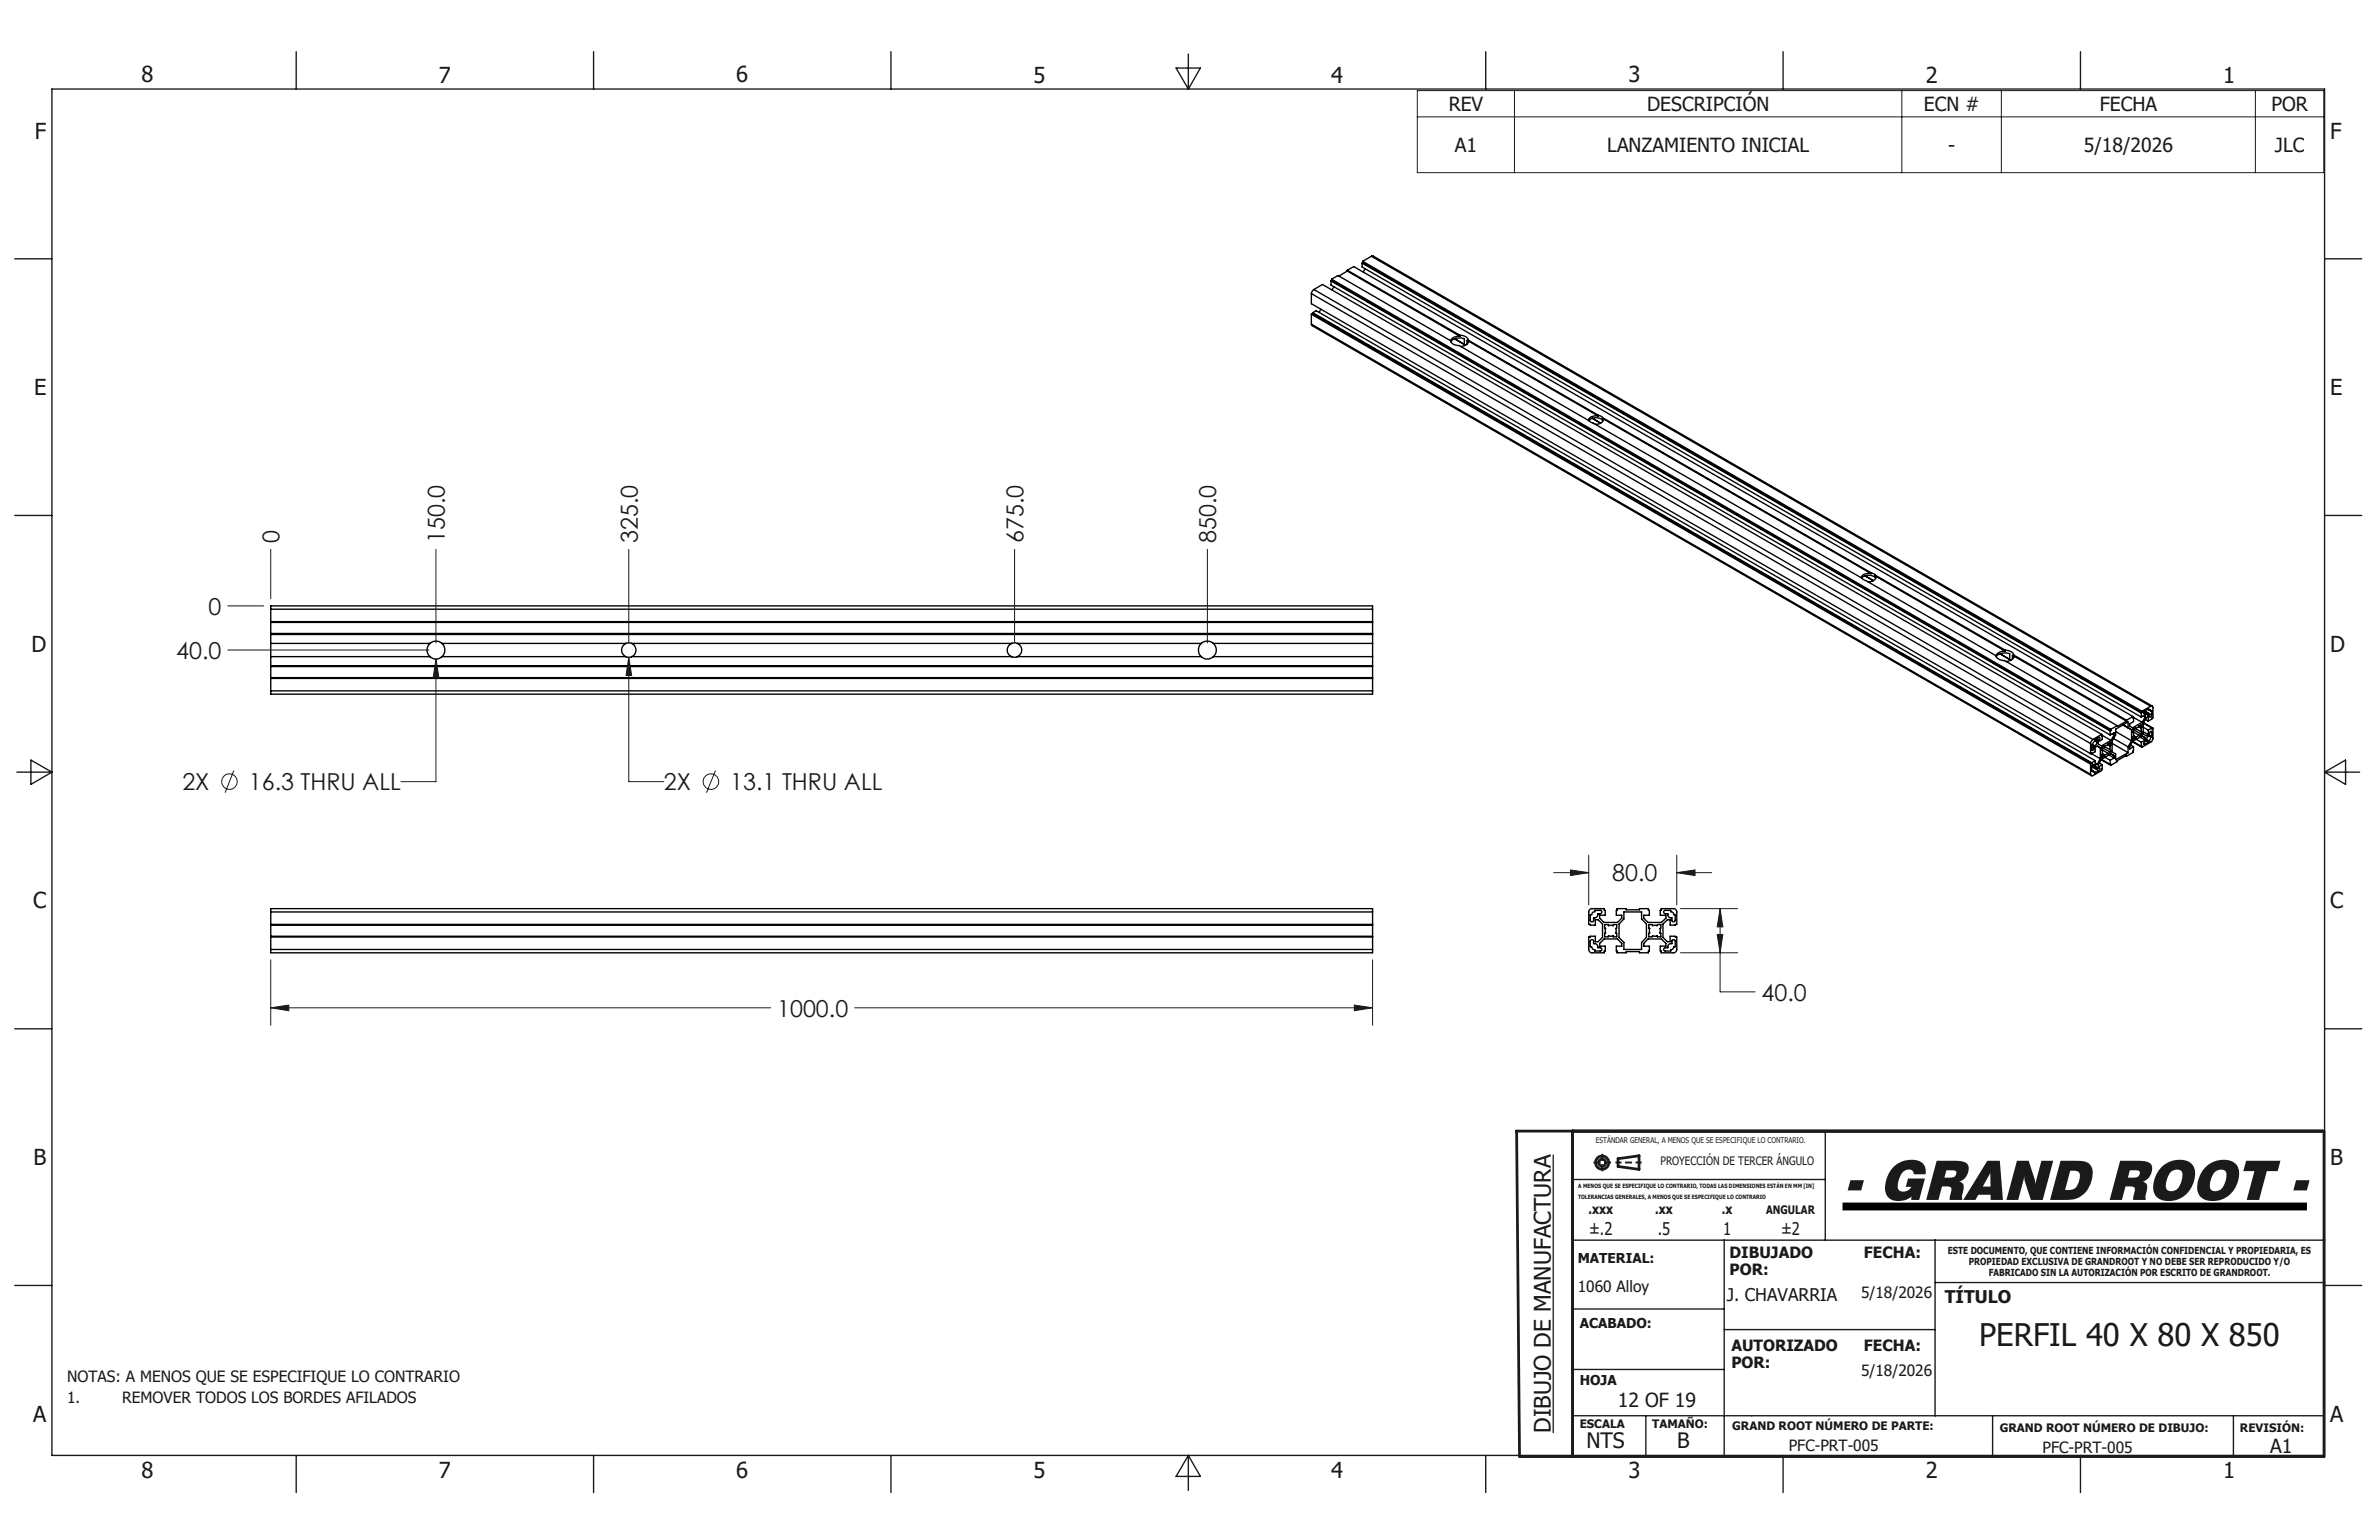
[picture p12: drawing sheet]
<svg xmlns="http://www.w3.org/2000/svg" width="432mm" height="279mm" viewBox="0 0 432 279" stroke-linecap="round" stroke-linejoin="round" font-family="sans-serif">
<defs><g id="words">
<text font-size="10.2" fill="#191924" x="334.4" y="217.7">- GRAND ROOT -</text>
<text font-size="5.6" fill="#191924" x="359.2" y="244.3">PERFIL 40 X 80 X 850</text>
<g font-size="4.2" fill="#191924">
<text x="50.8" y="98.5" transform="rotate(-90 50.8 98.5)">0</text>
<text x="80.8" y="98.5" transform="rotate(-90 80.8 98.5)">150.0</text>
<text x="115.8" y="98.5" transform="rotate(-90 115.8 98.5)">325.0</text>
<text x="185.8" y="98.5" transform="rotate(-90 185.8 98.5)">675.0</text>
<text x="220.8" y="98.5" transform="rotate(-90 220.8 98.5)">850.0</text>
<text x="37.8" y="111.5">0</text>
<text x="32" y="119.5">40.0</text>
<text x="33.1" y="143.4">2X</text>
<text x="45.2" y="143.4">16.3 THRU ALL</text>
<text x="120.5" y="143.4">2X</text>
<text x="132.6" y="143.4">13.1 THRU ALL</text>
<text x="292.6" y="159.9">80.0</text>
<text x="141.1" y="184.4">1000.0</text>
<text x="319.7" y="181.5">40.0</text>
<text x="281.5" y="260" transform="rotate(-90 281.5 260)">DIBUJO DE MANUFACTURA</text>
</g>
<g font-size="4" fill="#191924">
<text x="25.7" y="14.9">8</text>
<text x="79.7" y="15.1">7</text>
<text x="133.6" y="15">6</text>
<text x="187.6" y="15">5</text>
<text x="241.6" y="15.1">4</text>
<text x="295.6" y="15">3</text>
<text x="349.5" y="15">2</text>
<text x="403.5" y="15.1">1</text>
<text x="6.3" y="25.2">F</text>
<text x="423" y="25.2">F</text>
<text x="6.2" y="71.7">E</text>
<text x="423" y="71.7">E</text>
<text x="5.7" y="118.3">D</text>
<text x="423" y="118.3">D</text>
<text x="6" y="164.8">C</text>
<text x="423" y="164.8">C</text>
<text x="6.1" y="211.4">B</text>
<text x="423" y="211.4">B</text>
<text x="6" y="258">A</text>
<text x="423" y="258">A</text>
<text x="25.7" y="268.1">8</text>
<text x="79.7" y="268.1">7</text>
<text x="133.6" y="268.1">6</text>
<text x="187.6" y="268.1">5</text>
<text x="241.6" y="268.1">4</text>
<text x="295.6" y="268.1">3</text>
<text x="349.5" y="268.1">2</text>
<text x="403.5" y="268.1">1</text>
</g>
<g font-size="3.9" fill="#191924">
<text x="287.9" y="262.8">NTS</text>
<text x="304.4" y="262.8">B</text>
</g>
<g font-size="3.5" fill="#191924">
<text x="262.9" y="20.1">REV</text>
<text x="299" y="20.1">DESCRIPCIÓN</text>
<text x="349.2" y="20.1">ECN #</text>
<text x="381.1" y="20.1">FECHA</text>
<text x="412.3" y="20.1">POR</text>
<text x="264.1" y="27.6">A1</text>
<text x="291.7" y="27.6">LANZAMIENTO INICIAL</text>
<text x="353.6" y="27.6">-</text>
<text x="378.2" y="27.6">5/18/2026</text>
<text x="412.9" y="27.6">JLC</text>
<text x="293.6" y="255.2">12 OF 19</text>
<text x="412.1" y="263.6">A1</text>
</g>
<g font-size="3.2" fill="#191924">
<text x="288.4" y="224">±.2</text>
<text x="300.9" y="224">.5</text>
<text x="312.8" y="224">1</text>
<text x="323.3" y="224">±2</text>
<text x="313.4" y="236.1">J. CHAVARRIA</text>
<text x="353" y="236.4">TÍTULO</text>
</g>
<g font-size="2.8" fill="#191924">
<text x="313.9" y="228.2">DIBUJADO</text>
<text x="313.9" y="231.3">POR:</text>
<text x="338.3" y="228.2">FECHA:</text>
<text x="286.4" y="234.5">1060 Alloy</text>
<text x="337.8" y="235.6">5/18/2026</text>
<text x="314.3" y="245.1">AUTORIZADO</text>
<text x="338.3" y="245.1">FECHA:</text>
<text x="12.2" y="250.6">NOTAS: A MENOS QUE SE ESPECIFIQUE LO CONTRARIO</text>
<text x="314.3" y="248.2">POR:</text>
<text x="337.8" y="249.7">5/18/2026</text>
<text x="12.2" y="254.5">1.</text>
<text x="22.2" y="254.5">REMOVER TODOS LOS BORDES AFILADOS</text>
<text x="324.7" y="263.3">PFC-PRT-005</text>
<text x="370.7" y="263.6">PFC-PRT-005</text>
</g>
<g font-size="2.5" fill="#191924">
<text x="288.3" y="220.3">.xxx</text>
<text x="300.4" y="220.3">.xx</text>
<text x="312.5" y="220.3">.x</text>
<text x="286.4" y="229.1">MATERIAL:</text>
<text x="286.7" y="241">ACABADO:</text>
<text x="286.7" y="251.2">HOJA</text>
</g>
<g font-size="2.1" fill="#191924">
<text x="301.4" y="211.4">PROYECCIÓN DE TERCER ÁNGULO</text>
<text x="320.6" y="220.3">ANGULAR</text>
<text x="286.7" y="259">ESCALA</text>
<text x="299.9" y="259">TAMAÑO:</text>
<text x="314.4" y="259.5">GRAND ROOT NÚMERO DE PARTE:</text>
<text x="363" y="259.8">GRAND ROOT NÚMERO DE DIBUJO:</text>
<text x="406.6" y="259.7">REVISIÓN:</text>
</g>
<g font-size="1.8" fill="#191924">
<text x="353.5" y="227.5">ESTE DOCUMENTO, QUE CONTIENE INFORMACIÓN CONFIDENCIAL Y PROPIEDARIA, ES</text>
<text x="357.3" y="229.5">PROPIEDAD EXCLUSIVA DE GRANDROOT Y NO DEBE SER REPRODUCIDO Y/O</text>
<text x="361" y="231.5">FABRICADO SIN LA AUTORIZACIÓN POR ESCRITO DE GRANDROOT.</text>
</g>
<text font-size="1.4" fill="#191924" x="289.7" y="207.3">ESTÁNDAR GENERAL, A MENOS QUE SE ESPECIFIQUE LO CONTRARIO.</text>
<g font-size="1.1" fill="#191924">
<text x="286.5" y="215.6">A MENOS QUE SE ESPECIFIQUE LO CONTRARIO, TODAS LAS DIMENSIONES ESTÁN EN MM [IN]</text>
<text x="286.4" y="217.5">TOLERANCIAS GENERALES, A MENOS QUE SE ESPECIFIQUE LO CONTRARIO</text>
</g>
</g></defs>
<g fill="none" stroke="#000" stroke-width=".25">
<path d="M238 58.8l.2 .3 141.4 81.6M238 53.3l141.4 81.6M238 53.3v1.8l141.4 81.6M238 57v1.8M238 58.8l141.4 81.7M238 57l141.4 81.6M238.3 56.9l-.3 .1M238.3 56.9l141.4 81.6M238.3 56.7v.2M238.3 56.7l141.4 81.7M238.3 56.7l.6-.3 141.4 81.6M238.5 52.5l-.3 .3-.2 .5"/>
<path d="M238.5 52.5l141.4 81.7M238.5 52.5l1.5-.9 141.5 81.6M239.7 56.1l-.3 .6M241.6 51v.7l141.4 81.6M241.6 51l141.4 81.6M241.7 50.7l1.2-.7 20.4 11.8a1.42 1.42 0 0 0 1.5 .9l23.6 13.6M241.7 50.7l141.4 81.6M241.7 50.9l141.4 81.7M241.7 50.7v.2M241.7 50.9l-.1 .1M242.1 52l-.3 .6M244.5 49l1.2-.6 141.4 81.6"/>
<path d="M244.5 49l20.5 11.8M244.5 49.2l20.5 11.8M244.5 49.2l-1.5 .9M244.5 49v.2M247.2 47.7l141.5 81.7M247.2 47.7v.7l141.5 81.7M247.3 47.4l141.5 81.6M247.3 47.7l141.5 81.6M247.3 47.4v.3M247.3 47.7h-.1M247.8 48.8l-.4 .6M248.9 46.5h.3l141.4 81.6"/>
<path d="M248.9 46.5l-1.6 .9M248.9 46.5l141.4 81.6M263.3 62a2.04 2.04 0 0 1 2.5-.5v1M264 61.5l2 1.1zM265 60.8a1.41 1.41 0 0 1 1.5 .9M265 61a1.51 1.51 0 0 0-1.7 .8M265 60.8v.2M266.5 61.9a1.33 1.33 0 0 1-1.4 1M266.5 62.1l-.2-.4v.7M266.5 61.7l23.6 13.7M266.5 61.9l23.6 13.6M266.5 61.7v.2"/>
<path d="M288.4 76.3a1.71 1.71 0 0 1 2.5 .1M288.4 76.3l73.9 42.7M289 75.9l1.5 .9M290.1 75.4l.6 .2 .2 .2M290.1 75.5a1.46 1.46 0 0 0-1.7 .6v.2M290.1 75.4v.1M290.9 75.9a.86 .86 0 0 1-1.1 1.1h-.2M290.9 75.8v.1M290.9 75.9l48.7 28.2M290.9 75.8l48.7 28.1M49.1 110.5v-.6h200v.6M49.1 110.5v14.8"/>
<path d="M49.1 116.7h28.9M49.1 115.1h200M49.1 112.8h200M49.1 110.5h200M49.1 119.1h28.9M49.1 114.9h200M49.1 112.9h200M78 116.7a1.62 1.62 0 0 1 2.2 0M78 119.1a1.62 1.62 0 0 0 2.2 0M78 116.7a1.62 1.62 0 0 0 0 2.4M80.2 116.7a1.62 1.62 0 0 1 0 2.4M80.2 116.7h33.4"/>
<path d="M80.2 119.1h33.4M113.6 116.7l.4-.1 .7 .1M113.6 119.1l.3 .1 .8-.1M113.6 116.7a1.31 1.31 0 0 0-.8 1.2 1.31 1.31 0 0 0 .8 1.2M114.7 116.7a1.31 1.31 0 0 1 .7 1.2 1.31 1.31 0 0 1-.7 1.2M114.7 116.7h68.9M114.7 119.1h68.9M183.6 116.7l.4-.1 .6 .1M183.6 119.1l.3 .1 .7-.1M183.6 116.7a1.29 1.29 0 0 0-.8 1.2 1.29 1.29 0 0 0 .8 1.2M184.6 116.7a1.29 1.29 0 0 1 .9 1.2 1.29 1.29 0 0 1-.9 1.2M184.6 116.7h33.5"/>
<path d="M184.6 119.1h33.5M218.1 116.7a1.62 1.62 0 0 1 2.1 0M218.1 119.1a1.62 1.62 0 0 0 2.1 0M218.1 116.7a1.62 1.62 0 0 0 0 2.4M220.2 116.7a1.62 1.62 0 0 1 0 2.4M220.2 116.7h28.9M220.2 119.1h28.9M249.1 110.5v14.8M338.5 104.5l1.5 .8M339.6 103.9l.6 .2 .2 .3M339.6 104.1a1.34 1.34 0 0 0-1.7 .7 1.79 1.79 0 0 1 2.5 .2M339.6 103.9v.2"/>
<path d="M340.4 104.5a.86 .86 0 0 1-1.1 1.1h-.2M340.4 104.5l23.6 13.6M340.4 104.4l23.6 13.6M340.4 104.4v.1M362.3 119a1.53 1.53 0 0 0 1.5 .8l20.5 11.9M362.3 119.2a2.04 2.04 0 0 1 2.5-.6v1.1M363 118.6l2 1.2zM364 118a1.45 1.45 0 0 1 1.5 .9M364 118.1a1.51 1.51 0 0 0-1.7 .9M364 118v.1M365.5 119a1.33 1.33 0 0 1-1.4 1M365.5 119.2l-.2-.3v.7"/>
<path d="M365.5 119l20.5 11.8M365.5 118.9v.1M365.5 118.9l20.5 11.8M49.1 125.3v.6h200v-.6M49.1 125.3h200M49.1 123.1h200M49.1 120.8h200M49.1 120.9h200M49.1 122.9h200M379.4 134.9v1.8M379.4 138.6v1.9M379.4 136.7l.3-.1v.1"/>
<path d="M379.6 136.7h.1M379.6 136.7l1.6 1M379.7 139.1v.8l.1-.1M379.7 138.5l-.3 .1M379.7 138.4v.1M379.7 136.7l.6-.3v-.8l.4-.2 .5 .3v2M379.7 139.7l.1 .1M379.7 135.5l.4 .3M379.7 139.1l1.2 .7M379.7 135.2l.4 .2M379.8 139.8a.24 .24 0 0 0 .2 .3 .24 .24 0 0 0 .2 0M379.8 135.1l-.1 .1v.9h.3l.1-.3"/>
<path d="M379.8 139.8l.4 .3M379.8 135.1l.4 .2M379.9 134.2l-.4 .4-.1 .3M379.9 138.7l.2 .2M380.1 138.9l-.1-.2h-.1l-.2 .4M380.1 135.4v.4M380.1 138.9v.3M380.1 139.2l-.4-.2 .9 .6M380.2 139.2a.23 .23 0 0 1 .3-.1 .23 .23 0 0 1 .1 .3M380.2 134.4l-.4 .7M380.2 139.2h-.1M380.2 135.3l-.1 .1"/>
<path d="M380.2 134.3l.4 .2M380.2 134.4l.4 .3M380.2 139.2l.4 .2M380.3 138l-.6 .4M380.3 138v.9l.4-.3M380.3 138.4l.4 .2M380.5 134.1l.4 .2M380.6 139.6l.3-.3a.25 .25 0 0 1 .3 .3 .25 .25 0 0 1-.3 .2M380.6 134.7l-.1 .3-.3 .3M380.6 134.5v.2M380.6 139.4v.2M380.9 134.3l.2-.3-.1-.2-.8 .4v.2"/>
<path d="M380.9 139.8l-.7 .5v-.2M380.9 134.3l-.3 .2M381 138.4l.6 .3M381.2 137.7l-.5 .9M381.4 137.9l1.7 1M381.4 137.8l-.5 .9v.5l.7-.5M381.4 137.8l1.6 .9M381.5 133.2v.3h.1M381.5 133.2l-1.6 1M381.5 133.4l.1 .1M381.5 133.3l1.7 1M381.5 135.6v.5h.1"/>
<path d="M381.5 136.9v.5l.5-.2M381.5 136l.1 .1M381.5 136.9l.5 .3M381.5 135.6l1.6 .9M381.6 138.7l-.1 1.1-1.6 .9a.28 .28 0 0 1-.5-.2M381.6 133.5v.7l-.7 .4v.4l.5 .3 1.8-1M381.6 136.1v.7M381.6 136.8l-.1 .1M381.6 136.8l.4 .2M381.6 136.1l1 .5M382 137v.2M382 135.5v-.1l-.5 .2"/>
<path d="M382 135.5l-.1-.1 1 .6M382.1 137.4l.9 .5M382.6 136.6l-.6 .4M382.6 135.1l-.6 .4M382.6 135.1l.3 .3M382.6 135l.5-.3v.5M382.6 135v.1M382.6 135l.5 .2M382.8 137l.9 .5M382.9 135.4v.6M382.9 136h.2v.5M383 138.7l.1-.1v.3"/>
<path d="M383 132.6v.7M383 137.9v.8M383 133.3l.7-.3v.3M383.1 136.5l-.5 .3v-.2M383.1 135.2l-.2 .2M383.1 132.3v.3M383.1 132.6h-.1M383.4 133.1l.3 .2M383.4 134.9l2.9 1.7M383.6 134l2.7 1.5M383.7 137.5v-.4l-.5-.3-1.8 1M383.7 137.5l-.7 .4"/>
<path d="M383.7 133.3l-.5 1M384 132.7l2.9 1.7M384.3 131.7l-1.2 .6M385.8 137.1l.2 .1M386 137.2v-.2l-2.9 1.9M386 130.7v.1M386 130.8l-1.7 1v-.1M386.3 132l.6 .4M386.3 132v-1l-2.3 1.3v1l-.6 1.1v2l.6 .4v1l2.3-1.2M386.3 135.5v1.1M386.3 132l-1-.5 1.6 .9M386.7 135.2l.5 .3"/>
<path d="M386.9 134.4l-.6 1.1M386.9 132.4v2M387 134.6l1.8 1M387.1 134.5l1.6 .9M387.1 130v.2h.1M387.1 130l-1.1 .7M387.2 132.3v.6l.1-.1M387.2 133.6v.5l.4-.2M387.2 132.8h.1M387.2 133.6l.4 .3M387.2 132.3l1.5 .9M387.2 130.2v.7l-.7 .4v.4l.6 .3 1.7-.9"/>
<path d="M387.2 135.5l-.1 1-1.1 .7M387.2 130.2l-.1-.1 1.7 1M387.3 132.8v.7M387.3 133.5l-.1 .1M387.3 133.5l.4 .2M387.3 132.8l.9 .6M387.7 132.2l-.1-.1-.4 .2M387.7 133.7l-.1 .2M387.7 132.2l-.2-.1 1.1 .7M387.7 134.1l1 .6M388.2 131.9l-.5 .3M388.2 133.4l-.5 .3"/>
<path d="M388.2 131.9l.4 .2M388.3 131.7l.4-.3v.5M388.3 131.7l-.1 .2M388.3 131.7l.4 .2M388.4 133.7l1 .6M388.6 132.1v.7M388.6 132.8l.1-.1v.5M388.7 130.1l.7-.4v.4M388.7 129.4v.7M388.7 134.7v.7M388.7 135.4l.1-.1v.3M388.7 131.9l-.1 .2"/>
<path d="M388.7 133.2l-.4 .3-.1-.1M388.8 129.3l-.1 .1M388.8 129v.3M389 131.2v2l.6 .3 .3-.2M389 129.9l.4 .2M389 132.8l.9 .5M389 131.9l.9 .6M389 131.2l1.6 .9M389 131.1l1.8 1M389.1 129.4l.2 .1M389.1 134.9l.2 .1M389.2 129.1l.4 .2"/>
<path d="M389.3 129l-.2 .3v.2h.2M389.3 129l1.3 .7M389.4 134.3v-.5l-.6-.3-1.7 1-.6 1v.4l.7-.4M389.4 130.1l-.6 1M389.4 134.3l-.7 .4M389.4 130.5l.5 .3M389.6 134.4l.4 .2M389.6 129.5a.23 .23 0 0 0 .1 .2 .23 .23 0 0 0 .3 0M389.6 134.2v.2l-.5 .4v.2h.2M389.6 129.3l-.3 .2M389.6 129.3v.2M389.6 129.3l.5 .3"/>
<path d="M389.6 134.2l.4 .2M389.6 129.5l.4 .2M389.9 130.8v-.8l-.3 .2-.6 1M389.9 132.5v.8M390 128.8a.23 .23 0 0 1 .3 0 .23 .23 0 0 1 .1 .2M390 133.5l-.3 .3-.1 .4M390 128.8v-.2l-.7 .4M390 134.4v.2M390 134.6l-.7 .4M390 128.8l-.2-.1 .6 .3M390 133.5l.4 .2M390.1 129.6v.5h.2l.3-.4"/>
<path d="M390.1 129.6l-.1 .1M390.1 133.4l.5 .2M390.3 128.1a.26 .26 0 0 1 .3 0 .26 .26 0 0 1 .2 .3v1.8l-.9 .6M390.3 128.1l-1.5 .9M390.3 132.7l.3 .1M390.4 133.7l-.1 .4-.3 .3M390.4 129l.2-.1v.8M390.6 132.8l-.2-.1-.2 .2-.1 .6h-.1M390.6 132.1v.1l.2-.1M390.6 132.8v.8M390.6 132.1l-.7 .4M390.6 133.6l-.2 .1"/>
<path d="M390.8 132.1v1.9l-.2 .4-1.8 1.2M49.1 172.3v.6h200v-.6M49.1 165.5v-.6h200v.6M49.1 172.3h200M49.1 170h200M49.1 165.5v6.8M49.1 165.5h200M49.1 167.7h200M49.1 169.9h200M49.1 167.9h200M249.1 165.5v6.8M288.6 165l.2-.1h2.4v.3h.2v.9h-1.1v.5l.8 .8h2.5l.8-.8v-.5h-1v-.9h.1v-.3h1.7v.2h2.4v-.2h1.6v.3h.2v.9h-1.1v.5l.8 .8h2.5l.8-.8v-.5h-1.1v-.9h.2v-.3h2.2a.6 .6 0 0 1 .6 .6v2.2h-.2v.2h-1v-1h-.5l-.8 .7v2.5l.8 .8h.5v-1h1v.1h.2v2.3a.6 .6 0 0 1-.6 .6h-2.2v-.4h-.2v-.8h1.1v-.5l-.8-.8h-2.5l-.8 .8v.5h1.1v.8h-.2v.4h-1.6v-.3h-2.4v.3h-1.7v-.4h-.1v-.8h1v-.5l-.8-.8h-2.5l-.8 .8v.5h1.1v.8h-.2v.4h-2.2a.6 .6 0 0 1-.6-.6v-2.3h.2v-.1h1v1h.5l.8-.8v-2.5l-.8-.7h-.5v1h-1v-.2h-.2v-2.4z"/>
<path d="M288.6 165.9h.3a.54 .54 0 0 1 .6-.5v-.2h.9a.3 .3 0 0 1 .4 .3 .3 .3 0 0 1-.4 .3h-.4a.65 .65 0 0 1-.8 .7v.5a.3 .3 0 0 1-.3 .3 .3 .3 0 0 1-.3-.3zM288.7 170.5h.5v.7a.65 .65 0 0 1 .8 .7h.4a.3 .3 0 0 1 .4 .3 .3 .3 0 0 1-.4 .3h-.9v-.2a.54 .54 0 0 1-.6-.5h-.3zM291.3 167.7h.6l.1 .3 .2-.1 .6 .1v-.3h.6v.7l-.1 .1 .1 .4-.1 .4h.1v.7h-.6v-.2l-.3 .1-.5-.1-.1 .2h-.6v-.7h.1v-.8l-.1-.1zM294.7 165.5h3.3v1.2l.8 .9v2.5l-.8 .9v1.3h-3.3v-1.3l-.8-.9v-2.5l.8-.9zM299.3 167.7h.6l.1 .3 .2-.1 .5 .1 .1-.3h.6v.7l-.1 .1v.8h.1v.7h-.6l-.1-.2-.2 .1-.5-.1-.1 .2h-.6v-.7h.1v-.8l-.1-.1zM302 165.2h1.2v.2a.54 .54 0 0 1 .6 .5h.3v1.1a.3 .3 0 0 1-.3 .3 .3 .3 0 0 1-.3-.3v-.5a.61 .61 0 0 1-.8-.7l-.7-.1-.1-.2zM303.5 170.5h.4l.2 .2v1.1h-.3a.54 .54 0 0 1-.6 .5v.2h-.9a.3 .3 0 0 1-.4-.3 .3 .3 0 0 1 .4-.3h.4a.61 .61 0 0 1 .8-.7z"/>
</g>
<g fill="none" stroke="#191924" stroke-width=".18">
<path d="M257.2 16.4h164.6v14.9h-164.6zM274.9 16.4v14.9M345.2 16.4v14.9M363.3 16.4v14.9M409.4 16.4v14.9M257.2 21.2h164.6M49.1 99.7v9M79.1 99.7v17M114.1 99.7v17M184.1 99.7v17M219.1 99.7v17M41.3 109.9h6.6"/>
<path d="M41.3 117.9h36.6M79.1 119.6l.6 3.3h-1.1zM79.1 119.6v22.2h-6.3M114.1 119.2l.6 3.4h-1.1zM114.1 119.2v22.6h6.4M42.4 139.8l-1.5 4M129.9 139.8l-1.7 4M282 158.3h6.4M285 157.8l3.4 .5-3.4 .6zM288.4 155.2v9M304.3 158.3l3.4-.5v1.1zM304.3 155.2v9"/>
<path d="M304.3 158.3h6.4M49.1 174.1v11.9M249.1 174.1v11.9M305 164.9h10.4M305 172.9h10.4M311.7 169.5h1l-.5 3.4zM312.2 164.9l.5 3.3h-1zM312.2 164.9v15.1h6.4M49.1 182.8l3.3-.4v1zM49.1 182.8h90.8M155.1 182.8h94M245.8 182.4l3.3 .4-3.3 .6z"/>
<circle cx="41.7" cy="141.8" r="1.42"/>
<circle cx="129" cy="141.8" r="1.42"/>
</g>
<path d="M281.9 209.5v50.5" fill="none" stroke="#000" stroke-width=".21"/>
<path d="M334.4 218.9h84.3" fill="none" stroke="#000" stroke-width="1.4" stroke-linecap="butt"/>
<g fill="none" stroke="#191924" stroke-width=".5">
<path d="M275.3 205.2h146.5v59.1h-146zM285.4 205.2v59.1M293.7 210.2l3.8-.5v2.5l-3.8-.6z"/>
<circle cx="290.8" cy="210.9" r=".62"/>
<circle cx="290.8" cy="210.9" r="1.2"/>
</g>
<path d="M289.2 210.9h3.3M290.8 209.3v3.3" fill="none" stroke="#191924" stroke-width=".35" stroke-dasharray="1.3 .6" stroke-dashoffset="-.1" stroke-linecap="butt"/>
<path d="M293.2 210.9h4.8" fill="none" stroke="#191924" stroke-width=".35" stroke-dasharray="1.3 .6" stroke-dashoffset=".2" stroke-linecap="butt"/>
<g fill="none" stroke="#191924" stroke-width=".25">
<path d="M9.4 16.2h412.5v247.9h-412.5zM53.8 9.4v6.8M107.7 9.4v6.8M161.7 9.4v6.8M213.5 12.3h4.4l-2.2 3.9zM215.7 9.8v6.4M269.7 9.4v6.8M323.6 9.4v6.8M377.6 9.4v6.8M2.7 47h6.7M421.9 47h6.8M2.7 93.5h6.7"/>
<path d="M421.9 93.5h6.8M5.6 137.9l3.8 2.2-3.8 2.2zM3.1 140.1h6.3M421.9 140.1h6.4M421.9 140.1l3.8-2.2v4.4zM2.7 186.7h6.7M421.9 186.7h6.8M285.4 214h45.9M328.5 205.2h93.3M331.3 205.2v19.8M2.7 233.2h6.7M285.4 237.5h27.5"/>
<path d="M285.4 225h136.4M312.9 225v39.3M351.2 225v31.9M351.2 232.7h70.6M421.9 233.2h6.8M285.4 256.9h136.4M285.4 248.5h27.5M298.7 256.9v7.4M312.9 241.2h38.3M361.7 256.9v7.4M405.4 256.9v7.4M53.8 264.1v6.7"/>
<path d="M107.7 264.1v6.7M161.7 264.1v6.7M215.7 264.1v6.3M215.7 264.1l2.2 3.8h-4.4zM269.7 264.1v6.7M323.6 264.1v6.7M377.6 264.1v6.7"/>
</g>
<path d="M49.1 182.8l3.3-.4v1zM245.8 182.4l3.3 .4-3.3 .6zM285 157.8l3.4 .5-3.4 .6zM304.3 158.3l3.4-.5v1.1zM312.2 164.9l.5 3.3h-1zM311.7 169.5h1l-.5 3.4zM79.1 119.6l-.5 3.3h1.1zM114.1 119.2l-.5 3.4h1.1z" fill="#191924"/>
<use href="#words"/>
</svg>
